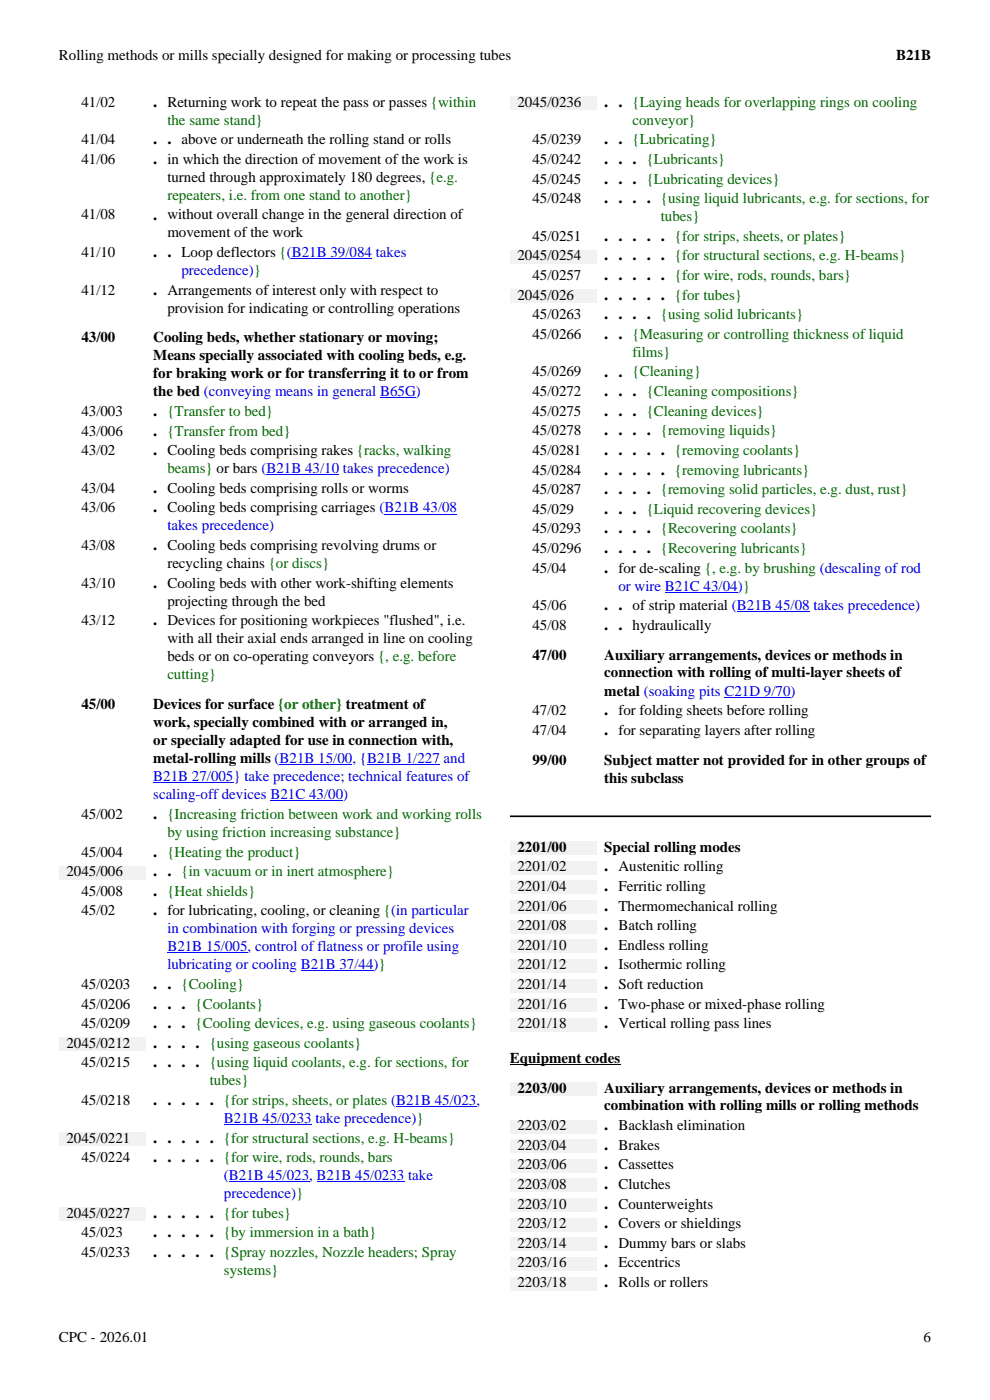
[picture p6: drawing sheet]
<svg xmlns="http://www.w3.org/2000/svg" width="210mm" height="297mm" viewBox="0 0 210 297" stroke-linecap="round" stroke-linejoin="round" font-family="sans-serif">
<defs><g id="words">
<g font-size="3.5">
<text x="32.5" y="22.7">. Returning work to repeat the pass or passes {within</text>
<text x="128.2" y="22.7">. . {Laying heads for overlapping rings on cooling</text>
<text x="32.5" y="30.6">. . above or underneath the rolling stand or rolls</text>
<text x="32.5" y="34.8">. in which the direction of movement of the work is</text>
<text x="128.2" y="30.6">. . {Lubricating}</text>
<text x="128.2" y="34.8">. . . {Lubricants}</text>
<text x="128.2" y="39">. . . {Lubricating devices}</text>
<text x="32.5" y="46.6">. without overall change in the general direction of</text>
<text x="128.2" y="43.1">. . . . {using liquid lubricants, e.g. for sections, for</text>
<text x="128.2" y="51.1">. . . . . {for strips, sheets, or plates}</text>
<text x="32.5" y="54.5">. . Loop deflectors {(B21B 39/084 takes</text>
<text x="128.2" y="55.2">. . . . . {for structural sections, e.g. H-beams}</text>
<text x="128.2" y="59.4">. . . . . {for wire, rods, rounds, bars}</text>
<text x="32.5" y="62.5">. Arrangements of interest only with respect to</text>
<text x="128.2" y="63.6">. . . . . {for tubes}</text>
<text x="128.2" y="67.7">. . . . {using solid lubricants}</text>
<text x="128.2" y="71.9">. . {Measuring or controlling thickness of liquid</text>
<text x="128.2" y="79.9">. . {Cleaning}</text>
<text x="32.5" y="88.3">. {Transfer to bed}</text>
<text x="128.2" y="84">. . . {Cleaning compositions}</text>
<text x="128.2" y="88.2">. . . {Cleaning devices}</text>
<text x="32.5" y="92.4">. {Transfer from bed}</text>
<text x="128.2" y="92.4">. . . . {removing liquids}</text>
<text x="32.5" y="96.6">. Cooling beds comprising rakes {racks, walking</text>
<text x="128.2" y="96.5">. . . . . {removing coolants}</text>
<text x="128.2" y="100.7">. . . . . {removing lubricants}</text>
<text x="32.5" y="104.6">. Cooling beds comprising rolls or worms</text>
<text x="128.2" y="104.8">. . . . {removing solid particles, e.g. dust, rust}</text>
<text x="32.5" y="108.7">. Cooling beds comprising carriages (B21B 43/08</text>
<text x="128.2" y="109">. . . {Liquid recovering devices}</text>
<text x="128.2" y="113.2">. . . . {Recovering coolants}</text>
<text x="32.5" y="116.7">. Cooling beds comprising revolving drums or</text>
<text x="128.2" y="117.3">. . . . {Recovering lubricants}</text>
<text x="32.5" y="124.7">. Cooling beds with other work-shifting elements</text>
<text x="128.2" y="121.5">. for de-scaling {, e.g. by brushing (descaling of rod</text>
<text x="128.2" y="129.5">. . of strip material (B21B 45/08 takes precedence)</text>
<text x="32.5" y="132.6">. Devices for positioning workpieces &quot;flushed&quot;, i.e.</text>
<text x="128.2" y="133.6">. . hydraulically</text>
<text x="128.2" y="151.8">. for folding sheets before rolling</text>
<text x="128.2" y="155.9">. for separating layers after rolling</text>
<text x="32.5" y="173.7">. {Increasing friction between work and working rolls</text>
<text x="32.5" y="181.7">. {Heating the product}</text>
<text x="32.5" y="185.9">. . {in vacuum or in inert atmosphere}</text>
<text x="128.2" y="184.8">. Austenitic rolling</text>
<text x="32.5" y="190">. {Heat shields}</text>
<text x="128.2" y="189">. Ferritic rolling</text>
<text x="32.5" y="194.2">. for lubricating, cooling, or cleaning {(in particular</text>
<text x="128.2" y="193.2">. Thermomechanical rolling</text>
<text x="128.2" y="197.3">. Batch rolling</text>
<text x="128.2" y="201.5">. Endless rolling</text>
<text x="32.5" y="209.8">. . {Cooling}</text>
<text x="128.2" y="205.7">. Isothermic rolling</text>
<text x="128.2" y="209.8">. Soft reduction</text>
<text x="32.5" y="214">. . . {Coolants}</text>
<text x="128.2" y="214">. Two-phase or mixed-phase rolling</text>
<text x="32.5" y="218.1">. . . {Cooling devices, e.g. using gaseous coolants}</text>
<text x="128.2" y="218.2">. Vertical rolling pass lines</text>
<text x="32.5" y="222.3">. . . . {using gaseous coolants}</text>
<text x="32.5" y="226.4">. . . . {using liquid coolants, e.g. for sections, for</text>
<text x="32.5" y="234.4">. . . . . {for strips, sheets, or plates (B21B 45/023,</text>
<text x="128.2" y="239.7">. Backlash elimination</text>
<text x="32.5" y="242.4">. . . . . {for structural sections, e.g. H-beams}</text>
<text x="128.2" y="243.9">. Brakes</text>
<text x="32.5" y="246.6">. . . . . {for wire, rods, rounds, bars</text>
<text x="128.2" y="248.1">. Cassettes</text>
<text x="128.2" y="252.2">. Clutches</text>
<text x="128.2" y="256.4">. Counterweights</text>
<text x="32.5" y="258.3">. . . . . {for tubes}</text>
<text x="32.5" y="262.5">. . . . . {by immersion in a bath}</text>
<text x="128.2" y="260.6">. Covers or shieldings</text>
<text x="32.5" y="266.7">. . . . . {Spray nozzles, Nozzle headers; Spray</text>
<text x="128.2" y="264.7">. Dummy bars or slabs</text>
<text x="128.2" y="268.9">. Eccentrics</text>
<text x="128.2" y="273">. Rolls or rollers</text>
</g>
<g font-size="3.2">
<text x="12.5" y="12.6">Rolling methods or mills specially designed for making or processing tubes</text>
<text x="190.1" y="12.7">B21B</text>
<text x="17.3" y="22.6">41/02</text>
<text x="109.8" y="22.6">2045/0236</text>
<text x="17.3" y="30.6">41/04</text>
<text x="17.3" y="34.8">41/06</text>
<text x="112.9" y="30.6">45/0239</text>
<text x="112.9" y="34.8">45/0242</text>
<text x="35.5" y="38.6">turned through approximately 180 degrees, {e.g.</text>
<text x="112.9" y="38.9">45/0245</text>
<text x="17.3" y="46.6">41/08</text>
<text x="112.9" y="43.1">45/0248</text>
<text x="35.5" y="50.4">movement of the work</text>
<text x="112.9" y="51.1">45/0251</text>
<text x="17.3" y="54.5">41/10</text>
<text x="109.8" y="55.2">2045/0254</text>
<text x="112.9" y="59.4">45/0257</text>
<text x="17.3" y="62.5">41/12</text>
<text x="109.8" y="63.6">2045/026</text>
<text x="35.5" y="66.3">provision for indicating or controlling operations</text>
<text x="112.9" y="67.7">45/0263</text>
<text x="112.9" y="71.9">45/0266</text>
<text x="17.3" y="72.6">43/00</text>
<text x="32.5" y="72.6">Cooling beds, whether stationary or moving;</text>
<text x="32.5" y="76.4">Means specially associated with cooling beds, e.g.</text>
<text x="32.5" y="80.2">for braking work or for transferring it to or from</text>
<text x="112.9" y="79.9">45/0269</text>
<text x="17.3" y="88.3">43/003</text>
<text x="32.5" y="84.1">the bed (conveying means in general B65G)</text>
<text x="112.9" y="84">45/0272</text>
<text x="112.9" y="88.2">45/0275</text>
<text x="17.3" y="92.4">43/006</text>
<text x="112.9" y="92.4">45/0278</text>
<text x="17.3" y="96.6">43/02</text>
<text x="112.9" y="96.5">45/0281</text>
<text x="112.9" y="100.7">45/0284</text>
<text x="17.3" y="104.5">43/04</text>
<text x="112.9" y="104.8">45/0287</text>
<text x="17.3" y="108.7">43/06</text>
<text x="112.9" y="109">45/029</text>
<text x="112.9" y="113.2">45/0293</text>
<text x="17.3" y="116.7">43/08</text>
<text x="112.9" y="117.3">45/0296</text>
<text x="17.3" y="124.7">43/10</text>
<text x="35.5" y="120.5">recycling chains {or discs}</text>
<text x="112.9" y="121.5">45/04</text>
<text x="35.5" y="128.5">projecting through the bed</text>
<text x="112.9" y="129.5">45/06</text>
<text x="17.3" y="132.6">43/12</text>
<text x="35.5" y="136.4">with all their axial ends arranged in line on cooling</text>
<text x="112.9" y="133.6">45/08</text>
<text x="35.5" y="140.3">beds or on co-operating conveyors {, e.g. before</text>
<text x="112.9" y="139.9">47/00</text>
<text x="128.2" y="139.9">Auxiliary arrangements, devices or methods in</text>
<text x="128.2" y="143.7">connection with rolling of multi-layer sheets of</text>
<text x="128.2" y="147.6">metal (soaking pits C21D 9/70)</text>
<text x="17.3" y="150.3">45/00</text>
<text x="32.5" y="150.3">Devices for surface {or other} treatment of</text>
<text x="32.5" y="154.2">work, specially combined with or arranged in,</text>
<text x="112.9" y="151.8">47/02</text>
<text x="112.9" y="155.9">47/04</text>
<text x="32.5" y="158">or specially adapted for use in connection with,</text>
<text x="32.5" y="161.8">metal-rolling mills (B21B 15/00, {B21B 1/227 and</text>
<text x="112.9" y="162.2">99/00</text>
<text x="128.2" y="162.2">Subject matter not provided for in other groups of</text>
<text x="128.2" y="166">this subclass</text>
<text x="17.3" y="173.7">45/002</text>
<text x="14.1" y="185.9">2045/006</text>
<text x="17.3" y="181.7">45/004</text>
<text x="109.8" y="180.7">2201/00</text>
<text x="109.8" y="184.8">2201/02</text>
<text x="128.2" y="180.7">Special rolling modes</text>
<text x="17.3" y="190">45/008</text>
<text x="109.8" y="189">2201/04</text>
<text x="17.3" y="194.2">45/02</text>
<text x="109.8" y="193.2">2201/06</text>
<text x="109.8" y="197.3">2201/08</text>
<text x="109.8" y="201.5">2201/10</text>
<text x="17.3" y="209.8">45/0203</text>
<text x="109.8" y="205.7">2201/12</text>
<text x="109.8" y="209.8">2201/14</text>
<text x="17.3" y="214">45/0206</text>
<text x="109.8" y="214">2201/16</text>
<text x="17.3" y="218.1">45/0209</text>
<text x="109.8" y="218.1">2201/18</text>
<text x="14.1" y="222.3">2045/0212</text>
<text x="17.3" y="226.4">45/0215</text>
<text x="108.2" y="225.5">Equipment codes</text>
<text x="109.8" y="231.8">2203/00</text>
<text x="128.2" y="231.8">Auxiliary arrangements, devices or methods in</text>
<text x="17.3" y="234.4">45/0218</text>
<text x="109.8" y="239.7">2203/02</text>
<text x="128.2" y="235.6">combination with rolling mills or rolling methods</text>
<text x="14.1" y="242.4">2045/0221</text>
<text x="109.8" y="243.9">2203/04</text>
<text x="17.3" y="246.5">45/0224</text>
<text x="109.8" y="248.1">2203/06</text>
<text x="109.8" y="252.2">2203/08</text>
<text x="109.8" y="256.4">2203/10</text>
<text x="14.1" y="258.3">2045/0227</text>
<text x="17.3" y="262.5">45/023</text>
<text x="109.8" y="260.5">2203/12</text>
<text x="17.3" y="266.7">45/0233</text>
<text x="109.8" y="264.7">2203/14</text>
<text x="109.8" y="268.9">2203/16</text>
<text x="109.8" y="273">2203/18</text>
<text x="12.5" y="284.6">CPC - 2026.01</text>
<text x="195.9" y="284.6">6</text>
</g>
<g font-size="3.2" fill="#060">
<text x="35.5" y="26.5">the same stand}</text>
<text x="134.2" y="26.5">conveyor}</text>
<text x="35.5" y="42.4">repeaters, i.e. from one stand to another}</text>
<text x="140.2" y="46.9">tubes}</text>
<text x="134.2" y="75.7">films}</text>
<text x="35.5" y="100.4">beams} or bars (B21B 43/10 takes precedence)</text>
<text x="35.5" y="144.1">cutting}</text>
<text x="35.5" y="177.5">by using friction increasing substance}</text>
<text x="44.5" y="230.2">tubes}</text>
<text x="47.5" y="270.5">systems}</text>
</g>
<g font-size="3.2" fill="#00f">
<text x="38.5" y="58.3">precedence)}</text>
<text x="35.5" y="112.5">takes precedence)</text>
<text x="131.2" y="125.3">or wire B21C 43/04)}</text>
<text x="32.5" y="165.7">B21B 27/005} take precedence; technical features of</text>
<text x="32.5" y="169.5">scaling-off devices B21C 43/00)</text>
<text x="35.5" y="198">in combination with forging or pressing devices</text>
<text x="35.5" y="201.8">B21B 15/005, control of flatness or profile using</text>
<text x="35.5" y="205.6">lubricating or cooling B21B 37/44)}</text>
<text x="47.5" y="238.2">B21B 45/0233 take precedence)}</text>
<text x="47.5" y="250.4">(B21B 45/023, B21B 45/0233 take</text>
<text x="47.5" y="254.2">precedence)}</text>
</g>
</g></defs>
<path d="M61.9 54.9h17M80.6 84.4h7.6M56.5 100.7h15.4M81.5 109.1h15.5M32.5 166h17M57.4 169.9h15.4M59.3 162.1h15.4M77.9 162.1h15.4" fill="none" stroke="#00f" stroke-width=".21"/>
<path d="M12.5 183.7h18.3v2.9h-18.3z" fill="#f2f2f2"/>
<path d="M35.5 202.2h17M63.8 206h15.4" fill="none" stroke="#00f" stroke-width=".21"/>
<path d="M12.5 220.1h18.3v2.9h-18.3z" fill="#f2f2f2"/>
<path d="M47.5 238.6h18.6M84 234.8h17.1" fill="none" stroke="#00f" stroke-width=".21"/>
<path d="M12.5 240.2h18.3v2.9h-18.3z" fill="#f2f2f2"/>
<path d="M48.6 250.7h17M67.2 250.7h18.6" fill="none" stroke="#00f" stroke-width=".21"/>
<g fill="#f2f2f2">
<path d="M12.5 256.2h18.3v2.8h-18.3z"/>
<path d="M108.2 20.5h18.3v2.8h-18.3z"/>
<path d="M108.2 53.1h18.3v2.8h-18.3z"/>
<path d="M108.2 61.4h18.3v2.9h-18.3z"/>
</g>
<path d="M141 125.6h15.5M156.3 129.8h15.4M153.7 147.9h14" fill="none" stroke="#00f" stroke-width=".21"/>
<path d="M108.2 173.2h89.3" fill="none" stroke="#000" stroke-width=".35"/>
<g fill="#f2f2f2">
<path d="M108.2 178.5h18.3v2.8h-18.3z"/>
<path d="M108.2 182.7h18.3v2.8h-18.3z"/>
<path d="M108.2 186.8h18.3v2.9h-18.3z"/>
<path d="M108.2 191h18.3v2.9h-18.3z"/>
<path d="M108.2 195.2h18.3v2.8h-18.3z"/>
<path d="M108.2 199.3h18.3v2.9h-18.3z"/>
<path d="M108.2 203.5h18.3v2.8h-18.3z"/>
<path d="M108.2 207.6h18.3v2.9h-18.3z"/>
<path d="M108.2 211.8h18.3v2.9h-18.3z"/>
<path d="M108.2 216h18.3v2.8h-18.3z"/>
</g>
<path d="M108.2 225.8h23.3" fill="none" stroke="#000" stroke-width=".21"/>
<g fill="#f2f2f2">
<path d="M108.2 229.6h18.3v2.8h-18.3z"/>
<path d="M108.2 237.6h18.3v2.8h-18.3z"/>
<path d="M108.2 241.7h18.3v2.9h-18.3z"/>
<path d="M108.2 245.9h18.3v2.8h-18.3z"/>
<path d="M108.2 250.1h18.3v2.8h-18.3z"/>
<path d="M108.2 254.2h18.3v2.9h-18.3z"/>
<path d="M108.2 258.4h18.3v2.8h-18.3z"/>
<path d="M108.2 262.5h18.3v2.9h-18.3z"/>
<path d="M108.2 266.7h18.3v2.9h-18.3z"/>
<path d="M108.2 270.9h18.3v2.8h-18.3z"/>
</g>
<use href="#words"/>
</svg>
